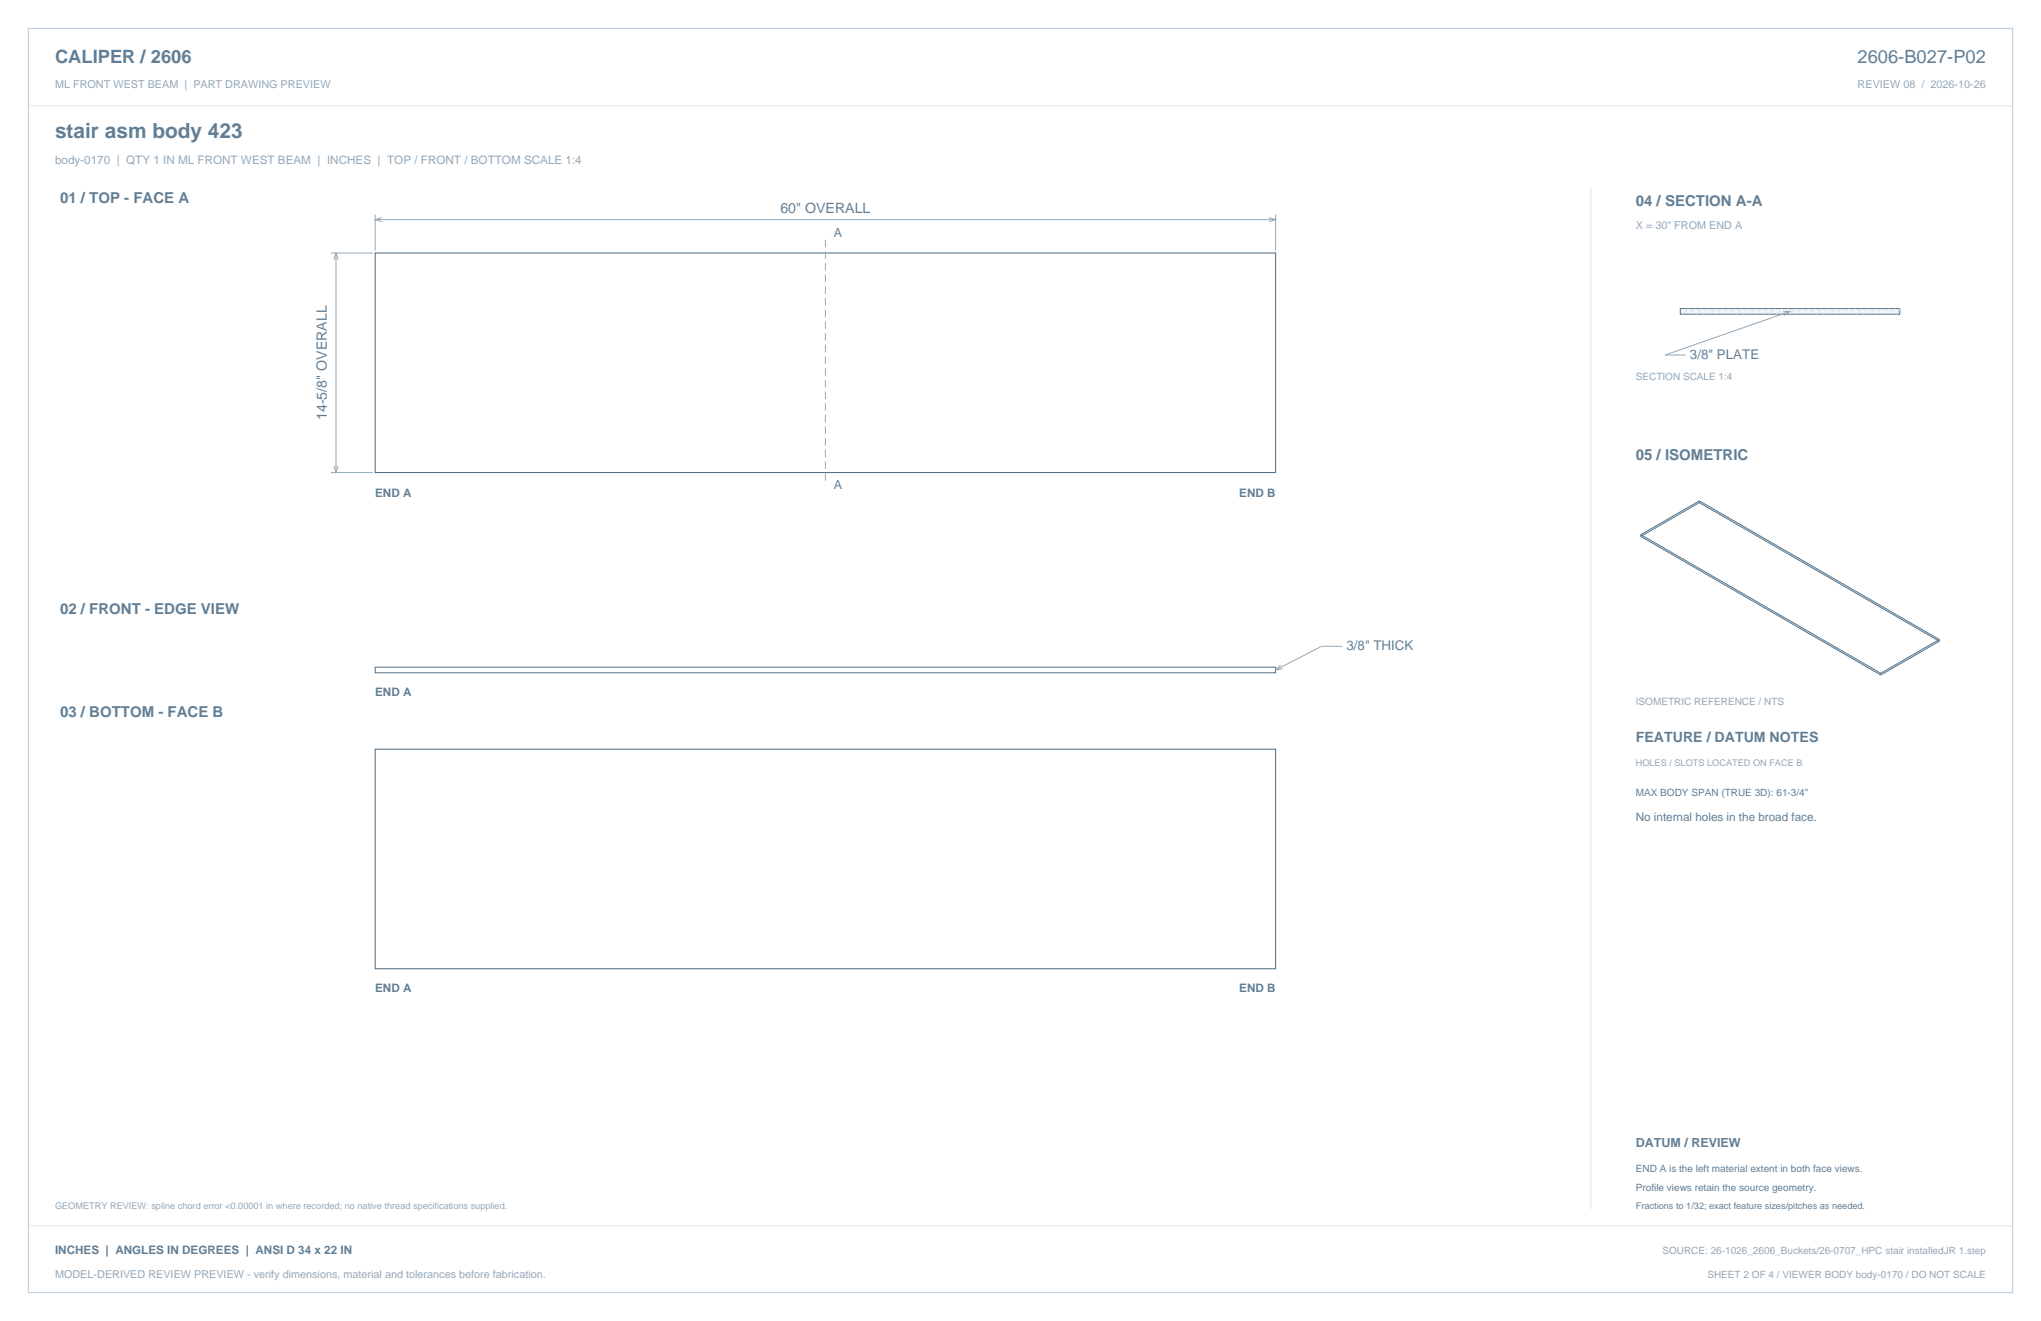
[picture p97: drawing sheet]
<svg xmlns="http://www.w3.org/2000/svg" width="864mm" height="559mm" viewBox="0 0 864 559" stroke-linecap="round" stroke-linejoin="round" font-family="sans-serif">
<defs><g id="words">
<text font-size="8.8" fill="#617e94" x="23.3" y="58.2">stair asm body 423</text>
<g font-size="7.8" fill="#617e94">
<text x="23.3" y="26.8">CALIPER / 2606</text>
<text x="786" y="26.8">2606-B027-P02</text>
</g>
<g font-size="6.3" fill="#617e94">
<text x="25.4" y="86.1">01 / TOP - FACE A</text>
<text x="692.1" y="87.1">04 / SECTION A-A</text>
<text x="692.1" y="194.4">05 / ISOMETRIC</text>
<text x="25.4" y="259.6">02 / FRONT - EDGE VIEW</text>
<text x="25.4" y="303.4">03 / BOTTOM - FACE B</text>
</g>
<g font-size="6" fill="#617e94">
<text x="330.2" y="90.1">60&quot; OVERALL</text>
<text x="138.3" y="177.7" transform="rotate(-90 138.3 177.7)">14-5/8&quot; OVERALL</text>
<text x="692.1" y="314">FEATURE / DATUM NOTES</text>
</g>
<g font-size="5.6" fill="#617e94">
<text x="715.1" y="152">3/8&quot; PLATE</text>
<text x="569.7" y="275.2">3/8&quot; THICK</text>
</g>
<g font-size="5.3" fill="#617e94">
<text x="352.8" y="100.3">A</text>
<text x="352.8" y="206.9">A</text>
<text x="692.1" y="485.1">DATUM / REVIEW</text>
</g>
<text font-size="4.9" fill="#93a8b9" x="23.3" y="69.5">body-0170 | QTY 1 IN ML FRONT WEST BEAM | INCHES | TOP / FRONT / BOTTOM SCALE 1:4</text>
<g font-size="4.9" fill="#617e94">
<text x="158.7" y="210.1">END A</text>
<text x="524.4" y="210.1">END B</text>
<text x="158.7" y="294.5">END A</text>
<text x="692.1" y="347.5">No internal holes in the broad face.</text>
<text x="158.7" y="419.7">END A</text>
<text x="524.4" y="419.7">END B</text>
<text x="23.3" y="530.6">INCHES | ANGLES IN DEGREES | ANSI D 34 x 22 IN</text>
</g>
<g font-size="4.6" fill="#93a8b9">
<text x="23.3" y="37">ML FRONT WEST BEAM | PART DRAWING PREVIEW</text>
<text x="786" y="37">REVIEW 08 / 2026-10-26</text>
<text x="692.1" y="97">X = 30&quot; FROM END A</text>
<text x="23.3" y="540.5">MODEL-DERIVED REVIEW PREVIEW - verify dimensions, material and tolerances before fabrication.</text>
</g>
<g font-size="4.2" fill="#93a8b9">
<text x="692.1" y="160.8">SECTION SCALE 1:4</text>
<text x="692.1" y="298.1">ISOMETRIC REFERENCE / NTS</text>
<text x="703.4" y="530.6">SOURCE: 26-1026_2606_Buckets/26-0707_HPC stair installedJR 1.step</text>
<text x="722.4" y="540.5">SHEET 2 OF 4 / VIEWER BODY body-0170 / DO NOT SCALE</text>
</g>
<g font-size="4.2" fill="#617e94">
<text x="692.1" y="336.9">MAX BODY SPAN (TRUE 3D): 61-3/4&quot;</text>
<text x="692.1" y="495.7">END A is the left material extent in both face views.</text>
<text x="692.1" y="503.8">Profile views retain the source geometry.</text>
</g>
<g font-size="3.9" fill="#93a8b9">
<text x="692.1" y="323.8">HOLES / SLOTS LOCATED ON FACE B</text>
<text x="23.3" y="511.5">GEOMETRY REVIEW: spline chord error &lt;0.00001 in where recorded; no native thread specifications supplied.</text>
</g>
<text font-size="3.9" fill="#617e94" x="692.1" y="511.5">Fractions to 1/32; exact feature sizes/pitches as needed.</text>
</g></defs>
<path d="M12 12h839.6v534.8h-839.6z" fill="none" stroke="#b8cad8" stroke-width=".42"/>
<path d="M12 44.8h839.6M673.1 79.4v432.1" fill="none" stroke="#dbe5ed" stroke-width=".42"/>
<path d="M158.7 107h381.1v92.9h-381.1zM158.7 316.9h381.1v92.9h-381.1z" fill="none" stroke="#536f85" stroke-width=".44"/>
<path d="M158.7 90.8v15.2M158.7 92.9h381.1M161.6 92l-2.9 .9 2.9 .9M536.9 92l2.9 .9-2.9 .9M539.8 90.8v15.2M140.1 107h17.6M141.3 109.8l.9-2.8 .9 2.8M142.2 107v92.9M140.1 199.9h17.6M141.3 197.1l.9 2.8 .9-2.8M568 273.4h-8.8l-19.4 10M541.9 281.3l-2.1 2.1 2.9-.5" fill="none" stroke="#93a8b9" stroke-width=".42"/>
<path d="M349.2 101.4v103.8" fill="none" stroke="#93a8b9" stroke-width=".42" stroke-dasharray="3.2 1.8" stroke-linecap="butt"/>
<path d="M158.7 282.2h381.1v2.4h-381.1z" fill="none" stroke="#536f85" stroke-width=".42"/>
<path d="M711 130.5h92.8v2.4h-92.8z" fill-rule="evenodd" fill="#f2f6f9" stroke="#536f85" stroke-width=".42"/>
<g fill="none" stroke="#dbe5ed" stroke-width=".42">
<path d="M714.4 130.5l-2.4 2.4M717.2 130.5l-2.3 2.4M720.1 130.5l-2.4 2.4M722.9 130.5l-2.4 2.4M725.7 130.5l-2.4 2.4M728.5 130.5l-2.4 2.4M731.4 130.5l-2.4 2.4M734.2 130.5l-2.4 2.4M737 130.5l-2.4 2.4M739.8 130.5l-2.4 2.4M742.6 130.5l-2.3 2.4M745.5 130.5l-2.4 2.4"/>
<path d="M748.3 130.5l-2.4 2.4M751.1 130.5l-2.4 2.4M753.9 130.5l-2.4 2.4M756.8 130.5l-2.4 2.4M759.6 130.5l-2.4 2.4M762.4 130.5l-2.4 2.4M765.2 130.5l-2.4 2.4M768 130.5l-2.3 2.4M770.9 130.5l-2.4 2.4M773.7 130.5l-2.4 2.4M776.5 130.5l-2.4 2.4M779.3 130.5l-2.4 2.4"/>
<path d="M782.2 130.5l-2.4 2.4M785 130.5l-2.4 2.4M787.8 130.5l-2.4 2.4M790.6 130.5l-2.4 2.4M793.4 130.5l-2.3 2.4M796.3 130.5l-2.4 2.4M799.1 130.5l-2.4 2.4M801.9 130.5l-2.4 2.4M803.8 130.5l-1.5 2.4M12 518.6h839.6"/>
</g>
<path d="M754.5 131.8l2.9-.1-2.4 1.8M757.4 131.7l-52.9 18.5h8.8" fill="none" stroke="#93a8b9" stroke-width=".42"/>
<path d="M719 212.6l101.6 58.6M719 211.9v.7M719 212.6l-24.7 14.3M719 211.9l101.6 58.6M719 211.9l-24.7 14.3M694.3 226.2v.7M694.3 226.9l101.5 58.6M694.3 226.2l101.5 58.6M820.6 271.2l-24.8 14.3M820.6 270.5l-24.8 14.3M820.6 270.5v.7M795.8 284.8v.7" fill="none" stroke="#536f85" stroke-width=".42"/>
<use href="#words"/>
</svg>
